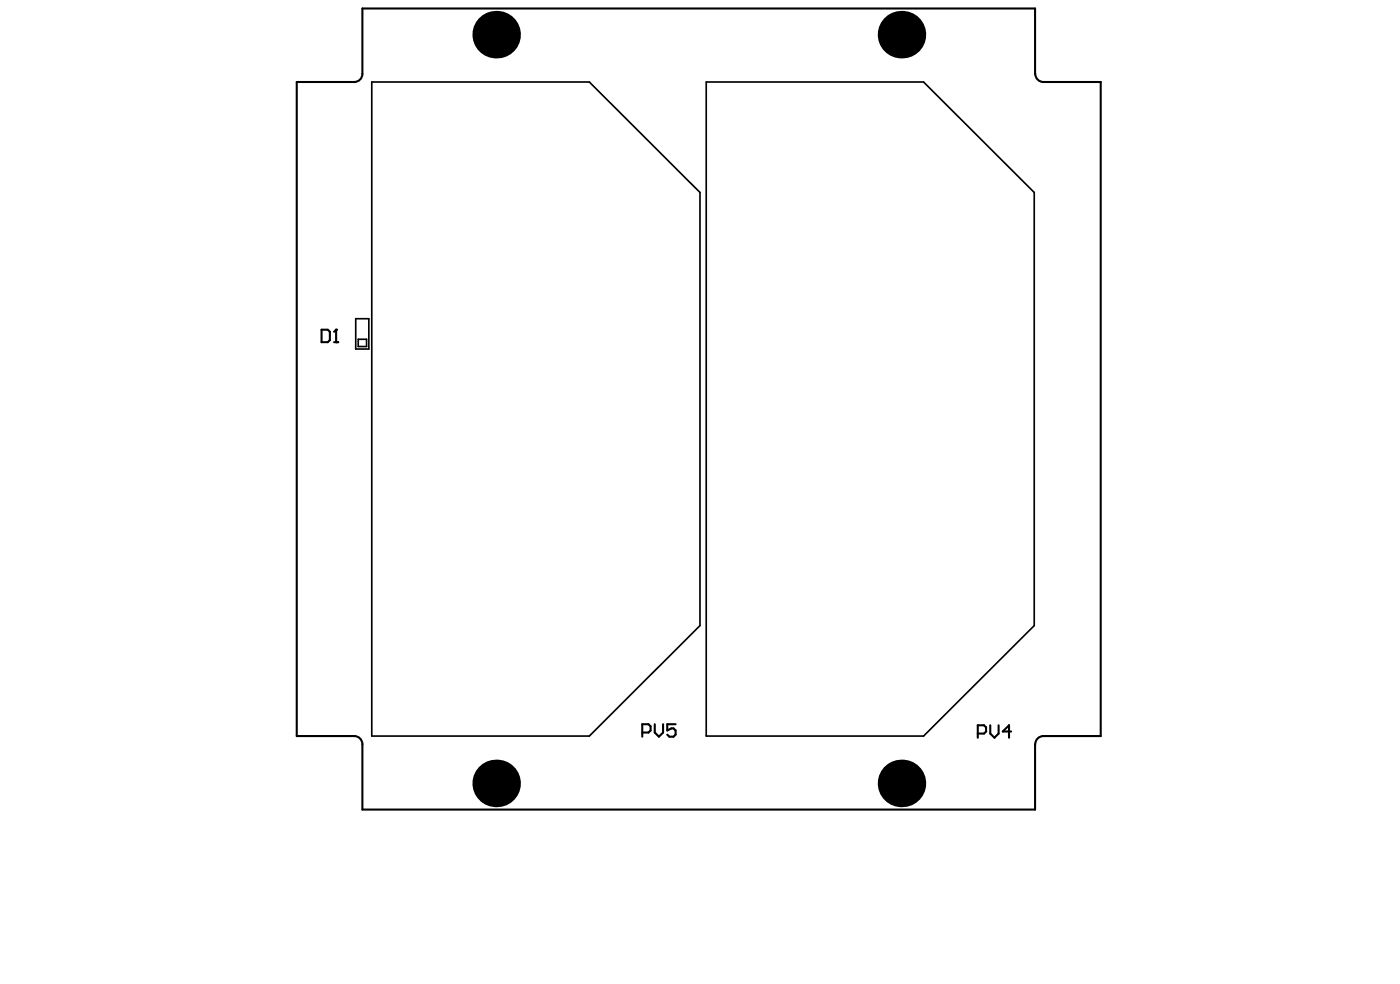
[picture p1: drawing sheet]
<svg xmlns="http://www.w3.org/2000/svg" width="288mm" height="202mm" viewBox="0 0 288 202" stroke-linecap="round" stroke-linejoin="round" font-family="sans-serif">
<path d="M212.8 15.2v-13.5h-138.3v13.5a1.67 1.67 0 0 1-1.7 1.6h-11.8v134.4h11.8a1.67 1.67 0 0 1 1.7 1.7v13.4h138.3v-13.4M212.9 15.2a1.67 1.67 0 0 0 1.6 1.6h11.8v134.4h-11.8a1.67 1.67 0 0 0-1.6 1.7M66.1 67.7h1.3l.4 .5v1.7l-.4 .4h-1.3zM68.7 70.3h.8M68.7 68.2l.4-.5v2.6M132.1 150.5h1.2l.5-.4v-.9l-.5-.4h-1.2v2.5M134.6 148.8v1.7l.9 .8 .8-.8v-1.7M138.9 148.8h-1.7v1.3l.9-.5h.4l.4 .5v.8l-.4 .4h-.9l-.4-.4M201 150.7h1.3l.5-.4v-.9l-.5-.4h-1.3v2.6M203.6 149v1.7l.9 .9 .8-.9v-1.7M207.9 150.3h-1.7l1.3-1.3v2.6" fill="none" stroke="#000" stroke-width=".43"/>
<path d="M76.4 16.8h44.8l22.7 22.7v89l-22.7 22.7h-44.8zM145.2 16.8h44.7l22.8 22.7v89l-22.8 22.7h-44.7zM73.1 65.5h2.7v6.2h-2.7zM73.7 69.7h1.7v1.5h-1.7z" fill="none" stroke="#000" stroke-width=".34"/>
<g fill="#000">
<circle cx="102" cy="7.1" r="4.9"/>
<circle cx="185.4" cy="7.1" r="4.9"/>
<circle cx="69.1" cy="67.7" r=".21"/>
<circle cx="102" cy="160.9" r="4.9"/>
<circle cx="185.4" cy="160.9" r="4.9"/>
</g>
</svg>
